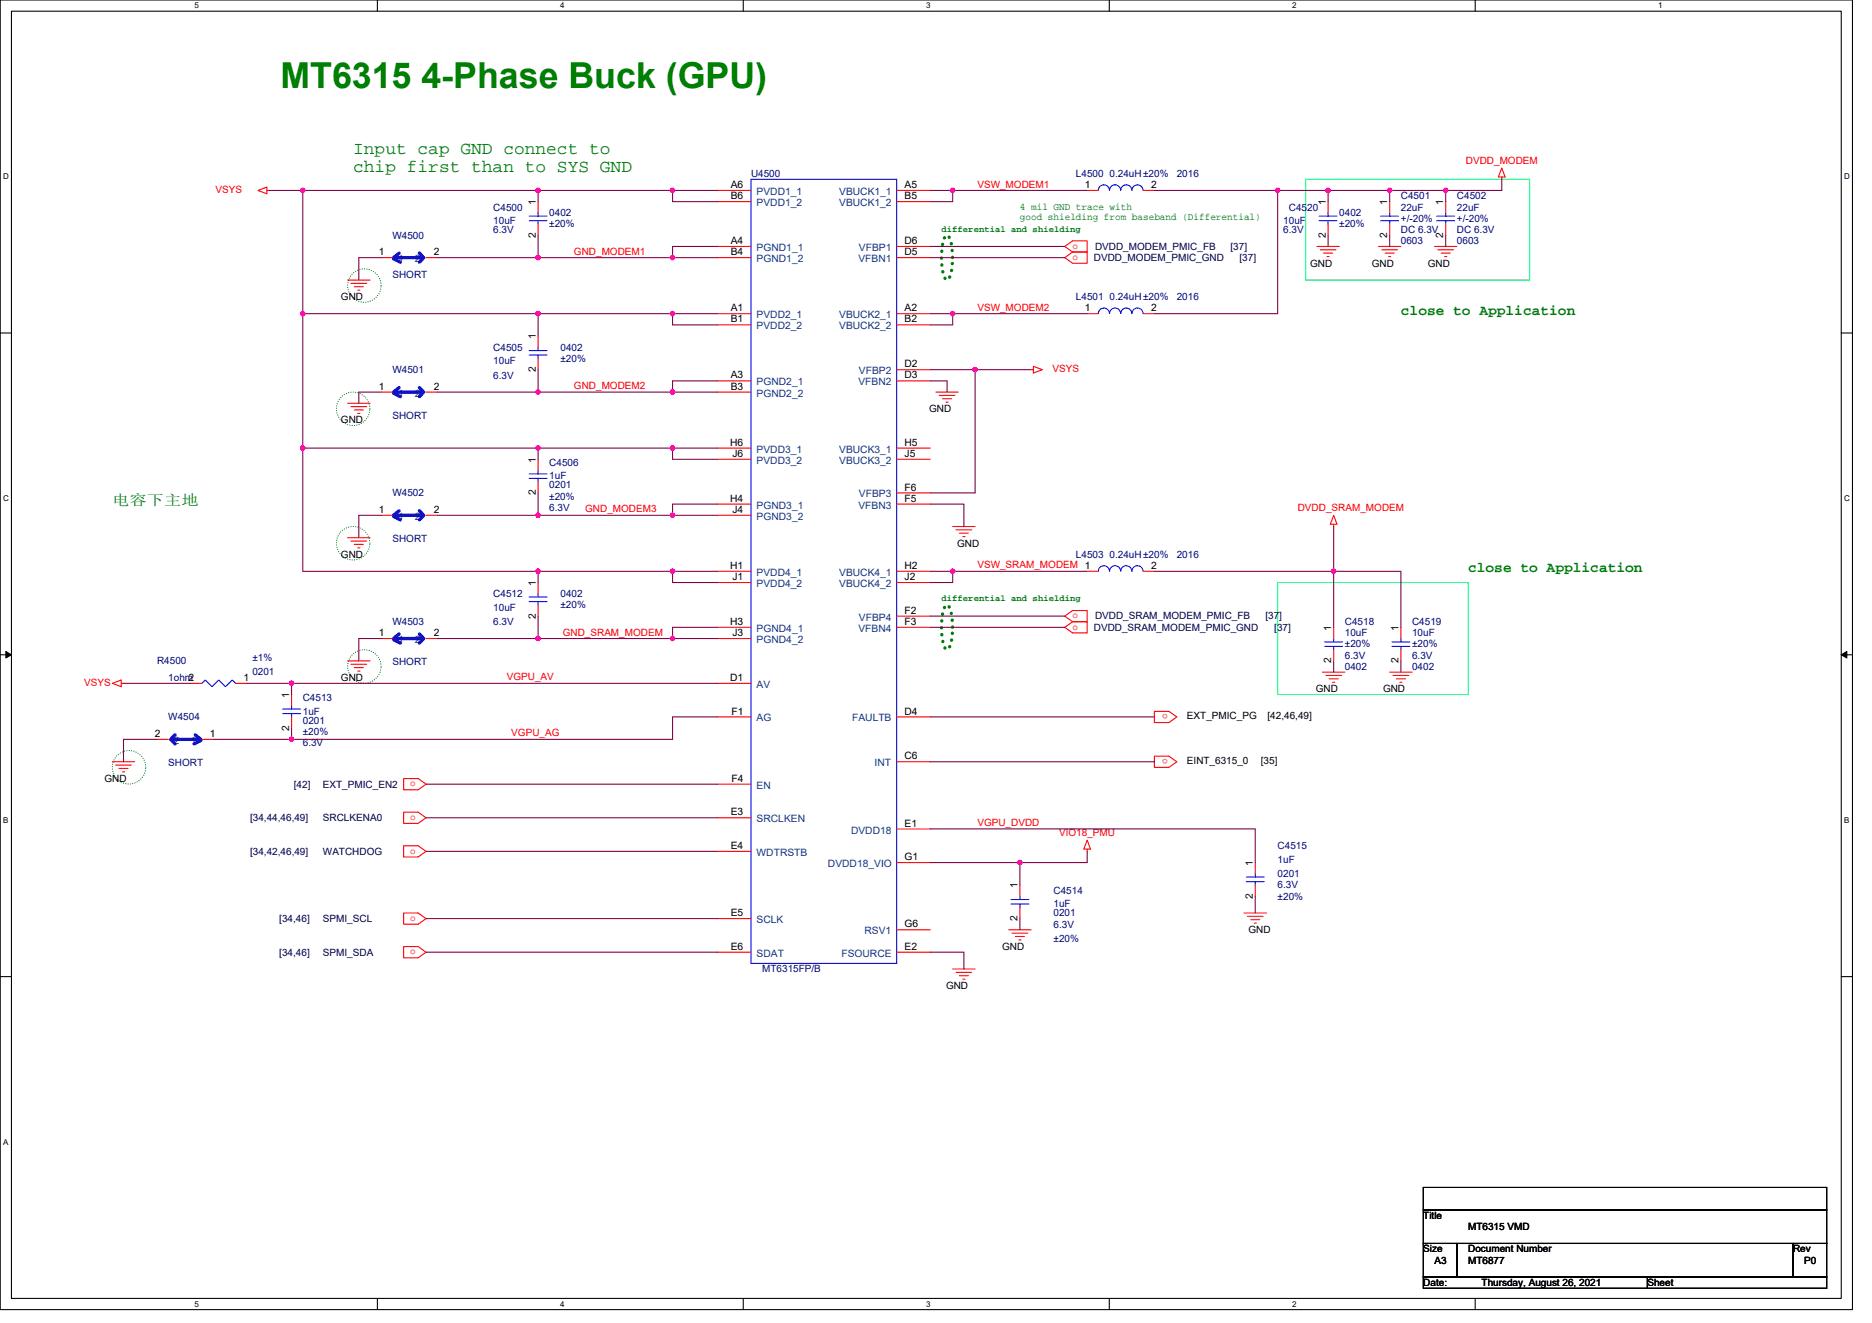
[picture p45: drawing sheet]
<svg xmlns="http://www.w3.org/2000/svg" width="297mm" height="210mm" viewBox="0 0 297 210" stroke-linecap="round" stroke-linejoin="round" font-family="sans-serif">
<defs><g id="words">
<text font-size="5.7" fill="#008000" x="44.5" y="14">MT6315 4-Phase Buck (GPU)</text>
<g font-size="2.8" fill="#008000">
<text x="56" y="24.5">Input cap GND connect to</text>
<text x="56" y="27.3">chip first than to SYS GND</text>
</g>
<g font-size="2.3" fill="#008000">
<text x="222.3" y="49.9">close to Application</text>
<text x="17.8" y="80.1">电容下主地</text>
<text x="233" y="90.8">close to Application</text>
</g>
<g font-size="1.6">
<text x="115.9" y="29.8">A6</text>
<text x="143.5" y="29.8">A5</text>
<text x="172.1" y="29.8">1</text>
<text x="182.6" y="29.8">2</text>
<text x="85" y="32.5" transform="rotate(-90 85 32.5)">1</text>
<text x="115.9" y="31.6">B6</text>
<text x="143.5" y="31.6">B5</text>
<text x="210.4" y="32.5" transform="rotate(-90 210.4 32.5)">1</text>
<text x="220.1" y="32.5" transform="rotate(-90 220.1 32.5)">1</text>
<text x="229" y="32.5" transform="rotate(-90 229 32.5)">1</text>
<text x="60.1" y="40.5">1</text>
<text x="68.9" y="40.5">2</text>
<text x="85" y="37.7" transform="rotate(-90 85 37.7)">2</text>
<text x="115.9" y="40.5">B4</text>
<text x="115.9" y="38.7">A4</text>
<text x="143.5" y="38.7">D6</text>
<text x="143.5" y="40.5">D5</text>
<text x="210.4" y="37.7" transform="rotate(-90 210.4 37.7)">2</text>
<text x="220.1" y="37.7" transform="rotate(-90 220.1 37.7)">2</text>
<text x="229" y="37.7" transform="rotate(-90 229 37.7)">2</text>
<text x="54.1" y="47.6">GND</text>
<text x="207.9" y="42.3">GND</text>
<text x="217.7" y="42.3">GND</text>
<text x="226.6" y="42.3">GND</text>
<text x="85" y="53.9" transform="rotate(-90 85 53.9)">1</text>
<text x="115.9" y="49.4">A1</text>
<text x="115.9" y="51.2">B1</text>
<text x="143.5" y="49.4">A2</text>
<text x="143.5" y="51.2">B2</text>
<text x="172.1" y="49.4">1</text>
<text x="182.6" y="49.4">2</text>
<text x="85" y="59.1" transform="rotate(-90 85 59.1)">2</text>
<text x="143.5" y="58.3">D2</text>
<text x="60.1" y="61.8">1</text>
<text x="68.9" y="61.8">2</text>
<text x="115.9" y="60.1">A3</text>
<text x="115.9" y="61.8">B3</text>
<text x="143.5" y="60.1">D3</text>
<text x="147.4" y="65.4">GND</text>
<text x="54.1" y="67.2">GND</text>
<text x="115.9" y="70.7">H6</text>
<text x="143.5" y="70.7">H5</text>
<text x="85" y="73.4" transform="rotate(-90 85 73.4)">1</text>
<text x="116.2" y="72.5">J6</text>
<text x="143.5" y="77.9">F6</text>
<text x="143.5" y="72.5">J5</text>
<text x="60.1" y="81.4">1</text>
<text x="68.9" y="81.4">2</text>
<text x="85" y="78.6" transform="rotate(-90 85 78.6)">2</text>
<text x="115.9" y="79.6">H4</text>
<text x="116.2" y="81.4">J4</text>
<text x="143.5" y="79.6">F5</text>
<text x="54.1" y="88.5">GND</text>
<text x="151.9" y="86.8">GND</text>
<text x="85" y="93" transform="rotate(-90 85 93)">1</text>
<text x="115.9" y="90.3">H1</text>
<text x="116.2" y="92.1">J1</text>
<text x="143.5" y="90.3">H2</text>
<text x="143.5" y="92.1">J2</text>
<text x="182.6" y="90.3">2</text>
<text x="60.1" y="101">1</text>
<text x="68.9" y="101">2</text>
<text x="85" y="98.2" transform="rotate(-90 85 98.2)">2</text>
<text x="115.9" y="99.2">H3</text>
<text x="116.2" y="101">J3</text>
<text x="143.5" y="97.4">F2</text>
<text x="143.5" y="99.2">F3</text>
<text x="211.2" y="100.1" transform="rotate(-90 211.2 100.1)">1</text>
<text x="221.9" y="100.1" transform="rotate(-90 221.9 100.1)">1</text>
<text x="211.2" y="105.3" transform="rotate(-90 211.2 105.3)">2</text>
<text x="221.9" y="105.3" transform="rotate(-90 221.9 105.3)">2</text>
<text x="29.9" y="108.1">2</text>
<text x="38.6" y="108.1">1</text>
<text x="45.9" y="110.8" transform="rotate(-90 45.9 110.8)">1</text>
<text x="54.1" y="108.1">GND</text>
<text x="115.9" y="108.1">D1</text>
<text x="116.1" y="113.4">F1</text>
<text x="143.5" y="113.4">D4</text>
<text x="208.8" y="109.9">GND</text>
<text x="219.5" y="109.9">GND</text>
<text x="24.6" y="117">2</text>
<text x="33.3" y="117">1</text>
<text x="45.9" y="116" transform="rotate(-90 45.9 116)">2</text>
<text x="188.3" y="114.2">EXT_PMIC_PG</text>
<text x="201.1" y="114.2">[42,46,49]</text>
<text x="16.6" y="124.1">GND</text>
<text x="116.1" y="124.1">F4</text>
<text x="143.5" y="120.5">C6</text>
<text x="188.3" y="121.3">EINT_6315_0</text>
<text x="200.1" y="121.3">[35]</text>
<text x="115.9" y="129.4">E3</text>
<text x="143.5" y="131.2">E1</text>
<text x="115.9" y="134.7">E4</text>
<text x="143.5" y="136.5">G1</text>
<text x="198.8" y="137.4" transform="rotate(-90 198.8 137.4)">1</text>
<text x="161.5" y="141" transform="rotate(-90 161.5 141)">1</text>
<text x="198.8" y="142.6" transform="rotate(-90 198.8 142.6)">2</text>
<text x="115.9" y="145.4">E5</text>
<text x="143.5" y="147.2">G6</text>
<text x="161.5" y="146.2" transform="rotate(-90 161.5 146.2)">2</text>
<text x="198.1" y="148.1">GND</text>
<text x="115.9" y="150.7">E6</text>
<text x="143.5" y="150.7">E2</text>
<text x="159" y="150.8">GND</text>
<text x="150.1" y="157">GND</text>
<text x="225.8" y="193.4">Title</text>
<text x="233" y="195.2">MT6315 VMD</text>
<text x="225.8" y="198.8">Size</text>
<text x="227.6" y="200.6">A3</text>
<text x="233" y="198.8">Document Number</text>
<text x="233" y="200.6">MT6877</text>
<text x="284.5" y="198.8">Rev</text>
<text x="286.3" y="200.6">P0</text>
<text x="225.8" y="204.1">Date:</text>
<text x="235.1" y="204.1">Thursday, August 26, 2021</text>
<text x="261.4" y="204.1">Sheet</text>
</g>
<g font-size="1.6" fill="#000080">
<text x="119.2" y="28.1">U4500</text>
<text x="170.7" y="28.1">L4500 0.24uH±20%</text>
<text x="186.7" y="28.1">2016</text>
<text x="78.3" y="33.4">C4500</text>
<text x="78.3" y="35.6">10uF</text>
<text x="87.2" y="34.3">0402</text>
<text x="203.6" y="35.6">10uF</text>
<text x="204.5" y="33.4">C4520</text>
<text x="212.5" y="34.3">0402</text>
<text x="222.3" y="31.6">C4501</text>
<text x="222.3" y="33.4">22uF</text>
<text x="222.3" y="35.2">+/-20%</text>
<text x="231.2" y="31.6">C4502</text>
<text x="231.2" y="33.4">22uF</text>
<text x="231.2" y="35.2">+/-20%</text>
<text x="62.3" y="37.9">W4500</text>
<text x="78.3" y="37">6.3V</text>
<text x="87.2" y="36.1">±20%</text>
<text x="203.6" y="37">6.3V</text>
<text x="212.5" y="36.1">±20%</text>
<text x="222.3" y="38.8">0603</text>
<text x="222.3" y="37">DC 6.3V</text>
<text x="231.2" y="38.8">0603</text>
<text x="231.2" y="37">DC 6.3V</text>
<text x="62.3" y="44.1">SHORT</text>
<text x="170.7" y="47.6">L4501 0.24uH±20%</text>
<text x="186.7" y="47.6">2016</text>
<text x="62.3" y="59.2">W4501</text>
<text x="78.3" y="55.6">C4505</text>
<text x="78.3" y="57.8">10uF</text>
<text x="88.9" y="55.6">0402</text>
<text x="88.9" y="57.4">±20%</text>
<text x="78.3" y="60.1">6.3V</text>
<text x="62.3" y="66.5">SHORT</text>
<text x="87.2" y="74">C4506</text>
<text x="87.2" y="76.1">1uF</text>
<text x="87.2" y="77.5">0201</text>
<text x="62.3" y="78.8">W4502</text>
<text x="87.2" y="81.1">6.3V</text>
<text x="87.2" y="79.3">±20%</text>
<text x="62.3" y="86">SHORT</text>
<text x="170.7" y="88.5">L4503 0.24uH±20%</text>
<text x="186.7" y="88.5">2016</text>
<text x="78.3" y="94.8">C4512</text>
<text x="88.9" y="94.8">0402</text>
<text x="62.3" y="99.2">W4503</text>
<text x="78.3" y="96.9">10uF</text>
<text x="78.3" y="99.2">6.3V</text>
<text x="88.9" y="96.5">±20%</text>
<text x="213.4" y="99.2">C4518</text>
<text x="213.4" y="101">10uF</text>
<text x="224.1" y="99.2">C4519</text>
<text x="224.1" y="101">10uF</text>
<text x="24.9" y="105.4">R4500</text>
<text x="40" y="104.9">±1%</text>
<text x="40" y="107.2">0201</text>
<text x="62.3" y="105.6">SHORT</text>
<text x="213.4" y="106.3">0402</text>
<text x="213.4" y="104.5">6.3V</text>
<text x="213.4" y="102.8">±20%</text>
<text x="224.1" y="106.3">0402</text>
<text x="224.1" y="104.5">6.3V</text>
<text x="224.1" y="102.8">±20%</text>
<text x="26.7" y="108.1">1ohm</text>
<text x="48" y="111.3">C4513</text>
<text x="48" y="113.4">1uF</text>
<text x="26.7" y="114.3">W4504</text>
<text x="48" y="114.9">0201</text>
<text x="48" y="118.4">6.3V</text>
<text x="48" y="116.6">±20%</text>
<text x="26.7" y="121.6">SHORT</text>
<text x="202.7" y="134.8">C4515</text>
<text x="202.7" y="136.9">1uF</text>
<text x="167.2" y="141.9">C4514</text>
<text x="202.7" y="139.2">0201</text>
<text x="202.7" y="141">6.3V</text>
<text x="202.7" y="142.8">±20%</text>
<text x="167.2" y="144">1uF</text>
<text x="167.2" y="145.4">0201</text>
<text x="167.2" y="147.2">6.3V</text>
<text x="167.2" y="149.5">±20%</text>
<text x="120.9" y="154.3">MT6315FP/B</text>
</g>
<g font-size="1.6" fill="#f00">
<text x="155.1" y="29.8">VSW_MODEM1</text>
<text x="232.6" y="26">DVDD_MODEM</text>
<text x="34.2" y="30.6">VSYS</text>
<text x="91.1" y="40.4">GND_MODEM1</text>
<text x="170.2" y="39.5">o</text>
<text x="170.2" y="41.3">o</text>
<text x="155.1" y="49.3">VSW_MODEM2</text>
<text x="167" y="59">VSYS</text>
<text x="91.1" y="61.8">GND_MODEM2</text>
<text x="92.9" y="81.3">GND_MODEM3</text>
<text x="205.9" y="81.1">DVDD_SRAM_MODEM</text>
<text x="155.1" y="90.2">VSW_SRAM_MODEM 1</text>
<text x="89.3" y="100.9">GND_SRAM_MODEM</text>
<text x="170.2" y="98.1">o</text>
<text x="170.2" y="99.9">o</text>
<text x="80.4" y="108">VGPU_AV</text>
<text x="13.4" y="108.8">VSYS</text>
<text x="185.3" y="113.4" transform="rotate(180 185.3 113.4)">o</text>
<text x="81.1" y="116.9">VGPU_AG</text>
<text x="65.1" y="124.8">o</text>
<text x="185.3" y="120.5" transform="rotate(180 185.3 120.5)">o</text>
<text x="65.1" y="130.2">o</text>
<text x="155.1" y="131.1">VGPU_DVDD</text>
<text x="65.1" y="135.5">o</text>
<text x="168.1" y="132.6">VIO18_PMU</text>
<text x="65.1" y="146.2">o</text>
<text x="65.1" y="151.5">o</text>
</g>
<g font-size="1.6" fill="#004080">
<text x="120.1" y="32.7">PVDD1_2</text>
<text x="120.1" y="30.9">PVDD1_1</text>
<text x="133.2" y="30.9">VBUCK1_1</text>
<text x="133.2" y="32.7">VBUCK1_2</text>
<text x="63.2" y="41.6">1</text>
<text x="65.8" y="41.6">2</text>
<text x="120.1" y="41.6">PGND1_2</text>
<text x="120.1" y="39.8">PGND1_1</text>
<text x="136.2" y="41.6">VFBN1</text>
<text x="136.3" y="39.8">VFBP1</text>
<text x="120.1" y="50.5">PVDD2_1</text>
<text x="120.1" y="52.3">PVDD2_2</text>
<text x="133.2" y="50.5">VBUCK2_1</text>
<text x="133.2" y="52.3">VBUCK2_2</text>
<text x="136.3" y="59.4">VFBP2</text>
<text x="63.2" y="62.9">1</text>
<text x="65.8" y="62.9">2</text>
<text x="120.1" y="61.2">PGND2_1</text>
<text x="120.1" y="62.9">PGND2_2</text>
<text x="136.2" y="61.2">VFBN2</text>
<text x="120.1" y="71.8">PVDD3_1</text>
<text x="133.2" y="71.8">VBUCK3_1</text>
<text x="120.1" y="73.6">PVDD3_2</text>
<text x="133.2" y="73.6">VBUCK3_2</text>
<text x="63.2" y="82.5">1</text>
<text x="65.8" y="82.5">2</text>
<text x="120.1" y="82.5">PGND3_2</text>
<text x="120.1" y="80.7">PGND3_1</text>
<text x="136.2" y="80.7">VFBN3</text>
<text x="136.3" y="79">VFBP3</text>
<text x="120.1" y="91.4">PVDD4_1</text>
<text x="120.1" y="93.2">PVDD4_2</text>
<text x="133.2" y="91.4">VBUCK4_1</text>
<text x="133.2" y="93.2">VBUCK4_2</text>
<text x="120.1" y="100.3">PGND4_1</text>
<text x="136.2" y="100.3">VFBN4</text>
<text x="136.3" y="98.5">VFBP4</text>
<text x="63.2" y="102.1">1</text>
<text x="65.8" y="102.1">2</text>
<text x="120.1" y="102.1">PGND4_2</text>
<text x="120.1" y="109.2">AV</text>
<text x="27.6" y="118.1">2</text>
<text x="30.3" y="118.1">1</text>
<text x="120.1" y="114.5">AG</text>
<text x="135.2" y="114.5">FAULTB</text>
<text x="120.1" y="125.2">EN</text>
<text x="138.8" y="121.6">INT</text>
<text x="120.1" y="130.5">SRCLKEN</text>
<text x="120.1" y="135.8">WDTRSTB</text>
<text x="131.4" y="137.6">DVDD18_VIO</text>
<text x="135" y="132.3">DVDD18</text>
<text x="120.1" y="146.5">SCLK</text>
<text x="137.2" y="148.3">RSV1</text>
<text x="120.1" y="151.8">SDAT</text>
<text x="133.5" y="151.8">FSOURCE</text>
</g>
<g font-size="1.6" fill="#008000">
<text x="161.8" y="33.3">4 mil GND trace with</text>
<text x="161.8" y="34.8">good shielding from baseband (Differential)</text>
</g>
<g font-size="1.6" fill="#000040">
<text x="173.6" y="41.4">DVDD_MODEM_PMIC_GND</text>
<text x="173.8" y="39.6">DVDD_MODEM_PMIC_FB</text>
<text x="195.3" y="39.6">[37]</text>
<text x="196.7" y="41.4">[37]</text>
<text x="173.6" y="100.1">DVDD_SRAM_MODEM_PMIC_GND</text>
<text x="173.8" y="98.3">DVDD_SRAM_MODEM_PMIC_FB</text>
<text x="200.8" y="98.3">[37]</text>
<text x="202.2" y="100.1">[37]</text>
<text x="46.6" y="125">[42]</text>
<text x="51.2" y="125">EXT_PMIC_EN2</text>
<text x="39.7" y="130.3">[34,44,46,49]</text>
<text x="51.2" y="130.3">SRCLKENA0</text>
<text x="39.7" y="135.7">[34,42,46,49]</text>
<text x="51.2" y="135.7">WATCHDOG</text>
<text x="44.3" y="146.3">[34,46]</text>
<text x="51.2" y="146.3">SPMI_SCL</text>
<text x="44.3" y="151.7">[34,46]</text>
<text x="51.2" y="151.7">SPMI_SDA</text>
</g>
<g font-size="1.4" fill="#008000">
<text x="149.4" y="36.7">differential and shielding</text>
<text x="149.4" y="95.4">differential and shielding</text>
</g>
<g font-size="1.3">
<text x="30.8" y="1.3">5</text>
<text x="88.9" y="1.3">4</text>
<text x="147" y="1.3">3</text>
<text x="205" y="1.3">2</text>
<text x="263.1" y="1.3">1</text>
<text x=".5" y="28.4">D</text>
<text x="292.6" y="28.4">D</text>
<text x=".5" y="79.5">C</text>
<text x="292.6" y="79.5">C</text>
<text x=".5" y="130.6">B</text>
<text x="292.6" y="130.6">B</text>
<text x=".5" y="181.7">A</text>
<text x="30.8" y="207.4">5</text>
<text x="88.9" y="207.4">4</text>
<text x="147" y="207.4">3</text>
<text x="205" y="207.4">2</text>
</g>
</g></defs>
<path d="M0 0h293.9v207.9h-293.9zM1.8 1.8h290.4v204.3h-290.4z" fill="none" stroke="#000" stroke-width=".17"/>
<g fill="#fff">
<path d="M30.8 .2h.7v1.4h-.7z"/>
<path d="M30.8 206.3h.7v1.4h-.7z"/>
</g>
<path d="M59.9 0v1.8M59.9 206.1v1.8" fill="none" stroke="#000" stroke-width=".17"/>
<g fill="#fff">
<path d="M88.9 .2h.7v1.4h-.7z"/>
<path d="M88.9 206.3h.7v1.4h-.7z"/>
</g>
<path d="M117.9 0v1.8M117.9 206.1v1.8" fill="none" stroke="#000" stroke-width=".17"/>
<g fill="#fff">
<path d="M147 .2h.7v1.4h-.7z"/>
<path d="M147 206.3h.7v1.4h-.7z"/>
</g>
<path d="M176 0v1.8M176 206.1v1.8" fill="none" stroke="#000" stroke-width=".17"/>
<g fill="#fff">
<path d="M205 .2h.7v1.4h-.7z"/>
<path d="M205 206.3h.7v1.4h-.7z"/>
</g>
<path d="M234.1 0v1.8M234.1 206.1v1.8" fill="none" stroke="#000" stroke-width=".17"/>
<g fill="#fff">
<path d="M263.1 .2h.7v1.4h-.7z"/>
<path d="M.5 27.3h.9v1.4h-.9z"/>
<path d="M292.6 27.3h.9v1.4h-.9z"/>
<path d="M.5 78.4h.9v1.4h-.9z"/>
<path d="M292.6 78.4h.9v1.4h-.9z"/>
</g>
<path d="M0 52.9h1.8M292.2 52.9h1.7" fill="none" stroke="#000" stroke-width=".17"/>
<g fill="#fff">
<path d="M.5 129.5h.8v1.4h-.8z"/>
<path d="M292.6 129.5h.9v1.4h-.9z"/>
</g>
<path d="M0 103.9h1.8M292.2 103.9h1.7" fill="none" stroke="#000" stroke-width=".17"/>
<path d="M.9 103.4l.9 .5-.9 .5zM292.2 103.9l.8-.5v1z" fill="#000" stroke="#000" stroke-width=".16"/>
<path d="M.5 180.5h.8v1.4h-.8z" fill="#fff"/>
<path d="M0 155h1.8M292.2 155h1.7M225.8 188.5h64.1v3.5h-64.1zM225.8 192h64.1v5.4h-64.1zM225.8 197.4h5.4v5.3h-5.4zM231.2 197.4h53.3v5.3h-53.3zM284.5 197.4h5.4v5.3h-5.4zM225.8 202.7h35.6v1.8h-35.6zM261.4 202.7h28.5v1.8h-28.5z" fill="none" stroke="#000" stroke-width=".17"/>
<g fill="none" stroke="#008000" stroke-width=".17" stroke-dasharray="0 .3">
<circle cx="57.8" cy="45.3" r="2.66"/>
<circle cx="56" cy="64.9" r="2.66"/>
<circle cx="56" cy="86.2" r="2.66"/>
<circle cx="57.8" cy="105.8" r="2.66"/>
<circle cx="20.5" cy="121.8" r="2.66"/>
</g>
<path d="M150.1 37.4l.2-.1a1.51 1.51 0 0 1 .7 1.4 10.7 10.7 0 0 1-.4 5.4l-.3 .3a1.5 1.5 0 0 1-.7-1.3 11.1 11.1 0 0 1 .3-5.4zM150.1 96.1l.2-.1a1.51 1.51 0 0 1 .7 1.3 10.7 10.7 0 0 1-.4 5.4l-.3 .4a1.5 1.5 0 0 1-.7-1.3 11.1 11.1 0 0 1 .3-5.4z" fill="none" stroke="#008000" stroke-width=".53" stroke-dasharray="0 1.1"/>
<path d="M207.2 28.4h35.5v16h-35.5zM202.7 92.5h30.3v17.7h-30.3z" fill="none" stroke="#00ff80" stroke-width=".17"/>
<g fill="none" stroke="#f00" stroke-width=".17">
<path d="M40.9 30.2l1.5-.5v1.1zM42.4 30.2h.3M85.4 32v1.8M85.4 35.6v1.7M113.8 32h5.4M113.8 39.1h5.4M113.8 30.2h5.4M142.3 39.1h5.3M142.3 30.2h5.3M142.3 32h5.3M168.9 39.1l1.3-.9h2.3v1.8h-2.3zM172.5 30.2h1.8"/>
<path d="M181.4 30.2h1.8M209 39.1h3.5M209.5 39.6h2.5M210.7 32v1.8M210.7 35.6v1.7M218.7 39.1h3.6M219.3 39.6h2.5M220.5 32v1.8M220.5 35.6v1.7M227.6 39.1h3.6M228.2 39.6h2.4M229.4 32v1.8"/>
<path d="M229.4 35.6v1.7M238.3 26.7l.5 1.4h-1zM238.3 28.1v.3M55.2 44.4h3.5M55.7 45h2.5M56.2 45.5h1.5M56.8 46.1h.3M60.5 40.9h1.8M67.6 40.9h1.8M85.4 53.3v1.8M85.4 56.9v1.8M113.8 49.8h5.4"/>
<path d="M113.8 40.9h5.4M113.8 51.6h5.4M142.3 40.9h5.3M142.3 58.7h5.3M142.3 49.8h5.3M142.3 51.6h5.3M163.6 58.7h.4M164 58.1l1.4 .6-1.4 .5zM168.9 40.9l1.3-.9h2.3v1.8h-2.3zM172.5 49.8h1.8M181.4 49.8h1.8M210 40.2h1.5"/>
<path d="M210.6 40.7h.3M219.8 40.2h1.4M220.3 40.7h.4M228.7 40.2h1.4M229.2 40.7h.4M55.2 64h3.5M55.7 64.5h2.5M56.2 65.1h1.5M56.8 65.6h.3M60.5 62.2h1.8M67.6 62.2h1.8M85.4 72.9v1.8"/>
<path d="M85.4 76.5v1.7M113.8 71.1h5.4M113.8 60.5h5.4M113.8 62.2h5.4M113.8 72.9h5.4M142.3 71.1h5.3M142.3 60.5h5.3M142.3 72.9h5.3M142.3 78.2h5.3M148.5 62.2h3.6M149 62.8h2.5M149.6 63.3h1.4"/>
<path d="M150.1 63.8h.3M55.2 85.3h3.5M55.7 85.9h2.5M56.2 86.4h1.5M56.8 87h.3M60.5 81.8h1.8M67.6 81.8h1.8M85.4 92.5v1.7M85.4 96v1.8M113.8 81.8h5.4M113.8 80h5.4M113.8 90.7h5.4"/>
<path d="M113.8 92.5h5.4M113.8 99.6h5.4M142.3 90.7h5.3M142.3 92.5h5.3M142.3 80h5.3M142.3 97.8h5.3M142.3 99.6h5.3M151.2 83.6h3.5M151.7 84.1h2.5M152.2 84.6h1.5M152.8 85.2h.3M168.9 97.8l1.3-.9h2.3v1.8h-2.3z"/>
<path d="M168.9 99.6l1.3-.9h2.3v1.8h-2.3zM172.5 90.7h1.8M181.4 90.7h1.8M211.6 81.8l.5 1.4h-1zM211.6 83.2v.4M211.6 99.6v1.7M222.3 99.6v1.7M17.8 108.5l1.4-.6v1.1zM19.2 108.5h.4M24.9 117.3h1.8M30.3 108.5h1.7M32 117.3h1.8"/>
<path d="M37.4 108.5h1.8M46.3 110.2v1.8M46.3 113.8v1.8M55.2 104.9h3.5M55.7 105.4h2.5M56.2 106h1.5M56.8 106.5h.3M60.5 101.3h1.8M67.6 101.3h1.8M113.8 113.8h5.4M113.8 108.5h5.4M113.8 101.3h5.4"/>
<path d="M142.3 113.8h5.3M183.2 112.9h2.3l1.2 .9-1.2 .9h-2.3zM209.8 106.7h3.6M210.4 107.2h2.5M210.9 107.7h1.4M211.5 108.3h.3M211.6 103.1v1.8M220.5 106.7h3.6M221 107.2h2.5M221.6 107.7h1.4M222.1 108.3h.4M222.3 103.1v1.8"/>
<path d="M17.8 120.9h3.6M18.3 121.4h2.5M18.9 122h1.4M19.4 122.5h.4M64 123.6h2.4l1.2 .9-1.2 .8h-2.4zM64 128.9h2.4l1.2 .9-1.2 .9h-2.4zM64 134.2h2.4l1.2 .9-1.2 .9h-2.4zM113.8 124.5h5.4M113.8 129.8h5.4M113.8 135.1h5.4M142.3 131.6h5.3M142.3 120.9h5.3"/>
<path d="M142.3 136.9h5.3M172.5 133.3l.5 1.5h-1zM172.5 134.8v.3M183.2 120h2.3l1.2 .9-1.2 .9h-2.3zM199.2 136.9v1.8M64 144.9h2.4l1.2 .9-1.2 .9h-2.4zM64 150.2h2.4l1.2 .9-1.2 .9h-2.4zM113.8 151.1h5.4M113.8 145.8h5.4M142.3 147.6h5.3M142.3 151.1h5.3M151.2 153.8h3.5"/>
<path d="M151.7 154.3h2.5M152.2 154.9h1.5M152.8 155.4h.3M160.1 147.6h3.5M160.6 148.1h2.5M161.1 148.6h1.5M161.7 149.2h.3M161.8 140.5v1.7M161.8 144v1.8M197.4 144.9h3.6M197.9 145.4h2.5M198.5 146h1.4"/>
<path d="M199 146.5h.3M199.2 140.5v1.7"/>
</g>
<g fill="none" stroke="#00f" stroke-width=".17">
<path d="M84 34.3h2.8M84 35h2.8M85.4 33.8v.5M85.4 35v.6M119.2 28.4h23.1v124.5h-23.1zM179.6 30.2a.89 .89 0 0 0-.9-.9 .89 .89 0 0 0-.9 .9 .89 .89 0 0 0-.9-.9 .89 .89 0 0 0-.9 .9 .88 .88 0 0 0-.8-.9 .88 .88 0 0 0-.9 .9M181.4 30.2a.88 .88 0 0 0-.9-.9 .88 .88 0 0 0-.9 .9M209.3 34.3h2.9M209.3 35h2.9M210.7 33.8v.5M210.7 35v.6M219.1 34.3h2.8"/>
<path d="M219.1 35h2.8M220.5 33.8v.5M220.5 35v.6M228 34.3h2.8M228 35h2.8M229.4 33.8v.5M229.4 35v.6M84 55.6h2.8M84 56.4h2.8M85.4 55.1v.5M85.4 56.4v.5M179.6 49.8a.89 .89 0 0 0-.9-.9 .89 .89 0 0 0-.9 .9 .89 .89 0 0 0-.9-.9 .89 .89 0 0 0-.9 .9 .88 .88 0 0 0-.8-.9 .88 .88 0 0 0-.9 .9"/>
<path d="M181.4 49.8a.88 .88 0 0 0-.9-.9 .88 .88 0 0 0-.9 .9M84 75.2h2.8M84 75.9h2.8M85.4 74.7v.5M85.4 75.9v.6M84 94.8h2.8M84 95.5h2.8M85.4 94.2v.6M85.4 95.5v.5M174.3 90.7a.88 .88 0 0 1 .9-.9 .88 .88 0 0 1 .8 .9 .89 .89 0 0 1 .9-.9 .89 .89 0 0 1 .9 .9 .89 .89 0 0 1 .9-.9 .89 .89 0 0 1 .9 .9M179.6 90.7a.88 .88 0 0 1 .9-.9 .88 .88 0 0 1 .9 .9M32 108.5l.6-.6 1.1 1.1 1-1.1 1.1 1.1 1-1.1 .6 .6"/>
<path d="M44.8 112.5h2.9M44.8 113.3h2.9M46.3 112v.5M46.3 113.3v.5M210.2 101.9h2.8M210.2 102.6h2.8M211.6 101.3v.6M211.6 102.6v.5M220.9 101.9h2.8M220.9 102.6h2.8M222.3 101.3v.6M222.3 102.6v.5"/>
<path d="M197.8 139.2h2.8M197.8 139.9h2.8M199.2 138.7v.5M199.2 139.9v.6M160.4 142.8h2.9M160.4 143.5h2.9M161.8 142.2v.6M161.8 143.5v.5"/>
</g>
<g fill="none" stroke="#00f" stroke-width=".53">
<path d="M62.4 41.1l1.1 .5M62.8 40.9h3.9M63.3 40.2l-.9 .7M66.5 40.2l.6 .5M67.2 40.9l-.7 .7M62.4 62.4l1.1 .5M62.8 62.2h3.9M63.3 61.5l-.9 .7M66.5 61.5l.6 .6M67.2 62.2l-.7 .7M62.4 82l1.1 .5M62.8 81.8h3.9"/>
<path d="M63.3 81.1l-.9 .7M66.5 81.1l.6 .5M67.2 81.8l-.7 .7M27.1 117.3l.7 .8M27.6 117.3h3.9M27.8 116.6l-.6 .6M31 116.6l.9 .7M31.9 117.5l-1.1 .6M62.4 101.5l1.1 .6M62.8 101.3h3.9M63.3 100.6l-.9 .7M66.5 100.6l.6 .6"/>
<path d="M67.2 101.3l-.7 .8"/>
</g>
<g fill="none" stroke="#800040" stroke-width=".17">
<path d="M42.7 30.2h5.3M48 30.2v19.6M48 30.2h37.4M85.4 30.2h21.3M85.4 30.2v1.8M85.4 37.3v3.6M106.7 30.2v1.8h7.1M106.7 30.2h7.1M113.8 39.1h-7.1v1.8M147.6 30.2h3.6M147.6 39.1h21.3M151.2 30.2v1.8h-3.6"/>
<path d="M151.2 30.2h21.3M183.2 30.2h19.5M210.7 37.3v1.8M210.7 30.2h-8v19.6h-19.5M220.5 30.2v1.8M220.5 37.3v1.8M220.5 30.2h8.9M220.5 30.2h-9.8v1.8M229.4 30.2v1.8M229.4 37.3v1.8M238.3 28.4v1.8h-8.9M48 49.8v21.3"/>
<path d="M48 49.8h37.4M60.5 40.9h-3.6v3.5M69.4 40.9h16M85.4 40.9h21.3M85.4 49.8h21.3M85.4 49.8v3.5M85.4 58.7v3.5M106.7 49.8v1.8h7.1M106.7 40.9h7.1M106.7 49.8h7.1M147.6 49.8h3.6M147.6 58.7h7.1"/>
<path d="M147.6 40.9h21.3M151.2 49.8v1.8h-3.6M151.2 49.8h21.3M154.7 58.7h8.9M154.7 58.7v19.5h-7.1M48 71.1v19.6h37.4M48 71.1h37.4M60.5 62.2h-3.6v1.8M69.4 62.2h16M85.4 62.2h21.3M85.4 71.1h21.3M85.4 71.1v1.8"/>
<path d="M85.4 78.2v3.6M106.7 71.1v1.8h7.1M106.7 62.2h7.1M106.7 71.1h7.1M113.8 60.5h-7.1v1.7M147.6 60.5h2.7v1.7M60.5 81.8h-3.6v3.5M69.4 81.8h16M85.4 81.8h21.3M85.4 90.7h21.3M85.4 90.7v1.8M85.4 97.8v3.5"/>
<path d="M106.7 90.7v1.8h7.1M106.7 81.8h7.1M106.7 90.7h7.1M113.8 80h-7.1v1.8M113.8 99.6h-7.1v1.7M147.6 90.7h3.6M147.6 80h5.3v3.6M147.6 97.8h21.3M147.6 99.6h21.3M151.2 90.7v1.8h-3.6M151.2 90.7h21.3M183.2 90.7h28.4"/>
<path d="M211.6 83.6v7.1M211.6 90.7v8.9M211.6 90.7h10.7v8.9M19.6 108.5h10.7M24.9 117.3h-5.3v3.6M33.8 117.3h12.5M39.2 108.5h7.1M46.3 108.5h67.5M46.3 108.5v1.7M46.3 115.6v1.7M60.5 101.3h-3.6v3.6M69.4 101.3h16"/>
<path d="M85.4 101.3h21.3M106.7 101.3h7.1M113.8 113.8h-7.1v3.5h-60.4M147.6 113.8h35.6M211.6 104.9v1.8M222.3 104.9v1.8M67.6 124.5h46.2M67.6 129.8h46.2M67.6 135.1h46.2M147.6 120.9h35.6M147.6 131.6h51.6v5.3M147.6 136.9h14.2"/>
<path d="M172.5 135.1v1.8h-10.7v3.6M67.6 145.8h46.2M67.6 151.1h46.2M147.6 151.1h5.3v2.7M161.8 145.8v1.8M199.2 142.2v2.7"/>
</g>
<g fill="#f0f" stroke="#f0f" stroke-width=".17">
<circle cx="85.4" cy="30.2" r=".35"/>
<circle cx="48" cy="30.2" r=".35"/>
<circle cx="106.7" cy="30.2" r=".35"/>
<circle cx="151.2" cy="30.2" r=".35"/>
<circle cx="202.7" cy="30.2" r=".35"/>
<circle cx="210.7" cy="30.2" r=".35"/>
<circle cx="85.4" cy="40.9" r=".35"/>
<circle cx="106.7" cy="40.9" r=".35"/>
<circle cx="48" cy="49.8" r=".35"/>
<circle cx="85.4" cy="49.8" r=".35"/>
<circle cx="106.7" cy="49.8" r=".35"/>
<circle cx="151.2" cy="49.8" r=".35"/>
<circle cx="154.7" cy="58.7" r=".35"/>
<circle cx="85.4" cy="62.2" r=".35"/>
<circle cx="106.7" cy="62.2" r=".35"/>
<circle cx="85.4" cy="71.1" r=".35"/>
<circle cx="48" cy="71.1" r=".35"/>
<circle cx="106.7" cy="71.1" r=".35"/>
<circle cx="85.4" cy="81.8" r=".35"/>
<circle cx="106.7" cy="81.8" r=".35"/>
<circle cx="85.4" cy="90.7" r=".35"/>
<circle cx="106.7" cy="90.7" r=".35"/>
<circle cx="151.2" cy="90.7" r=".35"/>
<circle cx="85.4" cy="101.3" r=".35"/>
<circle cx="106.7" cy="101.3" r=".35"/>
<circle cx="46.3" cy="108.4" r=".35"/>
<circle cx="46.3" cy="117.3" r=".35"/>
<circle cx="161.8" cy="136.9" r=".35"/>
<circle cx="211.6" cy="90.7" r=".35"/>
<circle cx="220.5" cy="30.2" r=".35"/>
<circle cx="229.4" cy="30.2" r=".35"/>
</g>
<use href="#words"/>
</svg>
